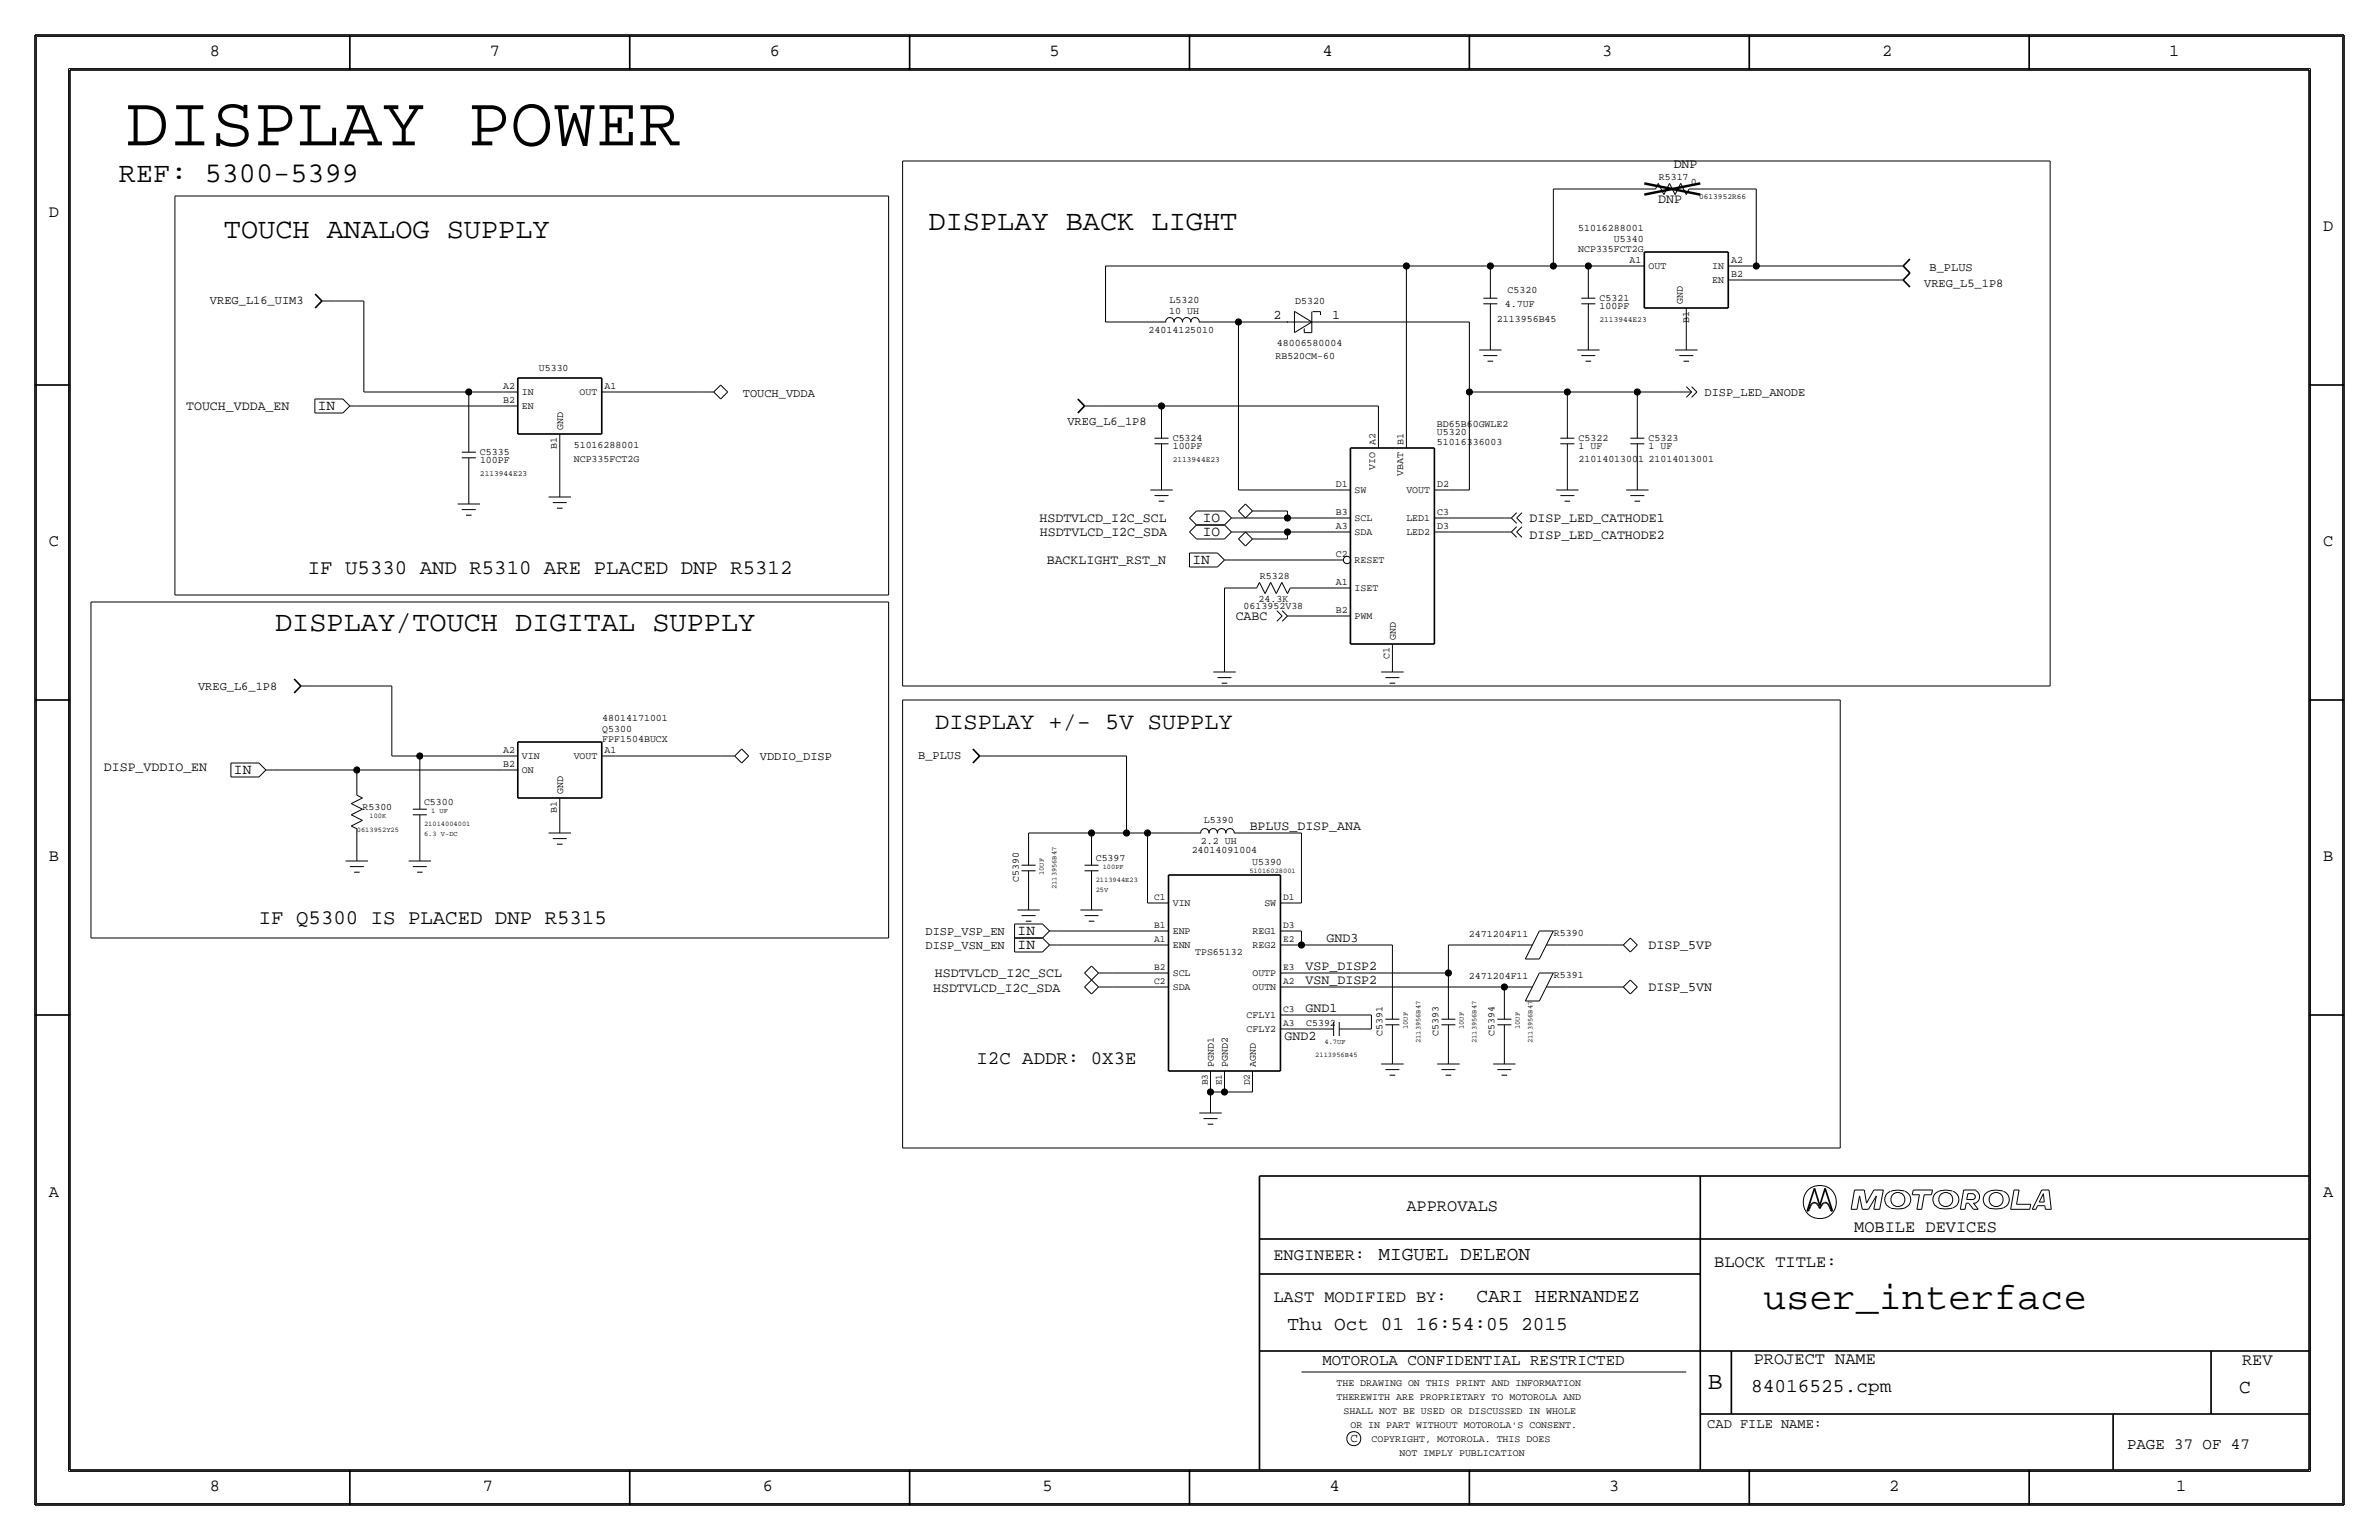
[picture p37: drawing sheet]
<svg xmlns="http://www.w3.org/2000/svg" width="432mm" height="279mm" viewBox="0 0 432 279" stroke-linecap="round" stroke-linejoin="round" font-family="sans-serif">
<defs><g id="words">
<text font-size="12.9" x="22.8" y="26.4">DISPLAY POWER</text>
<text font-size="7" x="320" y="237.5">user_interface</text>
<g font-size="5.2">
<text x="21.6" y="33">REF: 5300-5399</text>
<text x="168.6" y="41.7">DISPLAY BACK LIGHT</text>
<text x="40.6" y="43.2">TOUCH ANALOG SUPPLY</text>
<text x="49.9" y="114.5">DISPLAY/TOUCH DIGITAL SUPPLY</text>
</g>
<text font-size="4.5" x="310" y="252.1">B</text>
<text font-size="4.3" x="169.7" y="132.2">DISPLAY +/- 5V SUPPLY</text>
<g font-size="3.8">
<text x="55.9" y="104.1">IF U5330 AND R5310 ARE PLACED DNP R5312</text>
<text x="47" y="167.6">IF Q5300 IS PLACED DNP R5315</text>
</g>
<g font-size="3.5">
<text x="177.2" y="193">I2C ADDR: 0X3E</text>
<text x="250.2" y="228.6">MIGUEL DELEON</text>
<text x="268" y="236.2">CARI HERNANDEZ</text>
<text x="233.7" y="241.3">Thu Oct 01 16:54:05 2015</text>
<text x="317.9" y="252.6">84016525.cpm</text>
<text x="406.4" y="252.7">C</text>
</g>
<g font-size="3.1">
<text x="38.1" y="10.2">8</text>
<text x="88.9" y="10.2">7</text>
<text x="139.7" y="10.2">6</text>
<text x="190.5" y="10.2">5</text>
<text x="240" y="10.2">4</text>
<text x="290.8" y="10.2">3</text>
<text x="341.6" y="10.2">2</text>
<text x="393.7" y="10.2">1</text>
<text x="8.9" y="39.4">D</text>
<text x="421.6" y="41.9">D</text>
<text x="8.9" y="99.1">C</text>
<text x="421.6" y="99.1">C</text>
<text x="8.9" y="156.2">B</text>
<text x="421.6" y="156.2">B</text>
<text x="8.9" y="217.2">A</text>
<text x="255.3" y="219.7">APPROVALS</text>
<text x="421.6" y="217.2">A</text>
<text x="336.5" y="223.5">MOBILE DEVICES</text>
<text x="231.1" y="228.6">ENGINEER:</text>
<text x="311.2" y="229.9">BLOCK TITLE:</text>
<text x="231.1" y="236.2">LAST MODIFIED BY:</text>
<text x="318.3" y="247.5">PROJECT NAME</text>
<text x="407" y="247.6">REV</text>
<text x="38.1" y="270.5">8</text>
<text x="87.6" y="270.5">7</text>
<text x="138.4" y="270.5">6</text>
<text x="189.2" y="270.5">5</text>
<text x="241.3" y="270.5">4</text>
<text x="292.1" y="270.5">3</text>
<text x="342.9" y="270.5">2</text>
<text x="395" y="270.5">1</text>
</g>
<g font-size="2.9">
<text x="240" y="247.6">MOTOROLA CONFIDENTIAL RESTRICTED</text>
<text x="386.1" y="262.9">PAGE 37 OF 47</text>
</g>
<g font-size="2.6">
<text x="57.7" y="74.4">IN</text>
<text x="218.3" y="94.7">IO</text>
<text x="218.3" y="97.2">IO</text>
<text x="216.5" y="102.3">IN</text>
<text x="42.5" y="140.4">IN</text>
<text x="184.7" y="172.2">IN</text>
<text x="184.7" y="169.6">IN</text>
</g>
<text font-size="2.5" x="309.9" y="259.1">CAD FILE NAME:</text>
<g font-size="2.4">
<text x="303.8" y="30.5">DNP</text>
<text x="301" y="36.8">DNP</text>
<text x="231.1" y="57.9">2</text>
<text x="241.8" y="57.9">1</text>
<text x="33.8" y="74.4">TOUCH_VDDA_EN</text>
<text x="188.7" y="94.6">HSDTVLCD_I2C_SCL</text>
<text x="277.6" y="94.7">DISP_LED_CATHODE1</text>
<text x="188.7" y="97.3">HSDTVLCD_I2C_SDA</text>
<text x="277.6" y="97.8">DISP_LED_CATHODE2</text>
<text x="190" y="102.4">BACKLIGHT_RST_N</text>
<text x="224.3" y="112.5">CABC</text>
<text x="18.8" y="139.9">DISP_VDDIO_EN</text>
<text x="226.8" y="150.6">BPLUS_DISP_ANA</text>
<text x="240.8" y="170.9">GND3</text>
<text x="299.2" y="172.2">DISP_5VP</text>
<text x="169.4" y="179.9">HSDTVLCD_I2C_SDA</text>
<text x="169.7" y="177.3">HSDTVLCD_I2C_SCL</text>
<text x="237" y="178.6">VSN_DISP2</text>
<text x="237" y="176">VSP_DISP2</text>
<text x="299.2" y="179.8">DISP_5VN</text>
<text x="237" y="183.6">GND1</text>
<text x="233.2" y="188.7">GND2</text>
</g>
<text font-size="2.3" x="245.1" y="261.6">C</text>
<g font-size="2.2">
<text x="349.2" y="52.1">VREG_L5_1P8</text>
<text x="350.2" y="49.2">B_PLUS</text>
<text x="38.1" y="55.1">VREG_L16_UIM3</text>
<text x="134.8" y="72">TOUCH_VDDA</text>
<text x="309.4" y="71.9">DISP_LED_ANODE</text>
<text x="193.7" y="77.2">VREG_L6_1P8</text>
<text x="36" y="125.2">VREG_L6_1P8</text>
<text x="137.9" y="137.9">VDDIO_DISP</text>
<text x="166.6" y="137.7">B_PLUS</text>
<text x="168" y="169.7">DISP_VSP_EN</text>
<text x="168" y="172.2">DISP_VSN_EN</text>
</g>
<g font-size="1.8">
<text x="301.1" y="32.7">R5317</text>
<text x="306.9" y="33.6">0</text>
<text x="286.4" y="41.9">51016288001</text>
<text x="286.4" y="45.7">NCP335FCT2G</text>
<text x="292.9" y="43.9">U5340</text>
<text x="295.8" y="47.8">A1</text>
<text x="314.2" y="47.8">A2</text>
<text x="273.6" y="53.1">C5320</text>
<text x="299.2" y="48.9">OUT</text>
<text x="310.8" y="51.4">EN</text>
<text x="310.8" y="48.9">IN</text>
<text x="314.2" y="50.3">B2</text>
<text x="212.2" y="57">10 UH</text>
<text x="212.3" y="54.9">L5320</text>
<text x="235.1" y="55.1">D5320</text>
<text x="271.7" y="58.5">2113956B45</text>
<text x="273.1" y="55.6">4.7UF</text>
<text x="290.3" y="56.1">100PF</text>
<text x="290.3" y="54.6">C5321</text>
<text x="305.5" y="55.1" transform="rotate(-90 305.5 55.1)">GND</text>
<text x="306.6" y="58.6" transform="rotate(-90 306.6 58.6)">B1</text>
<text x="208.5" y="60.5">24014125010</text>
<text x="231.5" y="65.1">RB520CM-60</text>
<text x="231.8" y="62.7">48006580004</text>
<text x="91.3" y="70.6">A2</text>
<text x="94.7" y="71.7">IN</text>
<text x="97.8" y="67.3">U5330</text>
<text x="105.2" y="71.7">OUT</text>
<text x="109.7" y="70.6">A1</text>
<text x="91.3" y="73.2">B2</text>
<text x="94.7" y="74.3">EN</text>
<text x="102.2" y="78" transform="rotate(-90 102.2 78)">GND</text>
<text x="260.8" y="77.5">BD65B60GWLE2</text>
<text x="87.1" y="82.5">C5335</text>
<text x="101.1" y="81.4" transform="rotate(-90 101.1 81.4)">B1</text>
<text x="104.1" y="81.3">51016288001</text>
<text x="104.1" y="83.8">NCP335FCT2G</text>
<text x="212.9" y="81.5">100PF</text>
<text x="212.9" y="80">C5324</text>
<text x="249.7" y="80.8" transform="rotate(-90 249.7 80.8)">A2</text>
<text x="254.8" y="80.8" transform="rotate(-90 254.8 80.8)">B1</text>
<text x="260.8" y="78.9">U5320</text>
<text x="260.8" y="80.7">51016336003</text>
<text x="286.5" y="81.5">1 UF</text>
<text x="286.5" y="83.8">21014013001</text>
<text x="286.5" y="80">C5322</text>
<text x="299.2" y="83.8">21014013001</text>
<text x="299.2" y="80">C5323</text>
<text x="299.2" y="81.5">1 UF</text>
<text x="87.1" y="84.1">100PF</text>
<text x="242.4" y="88.4">D1</text>
<text x="245.9" y="89.5">SW</text>
<text x="249.6" y="85.3" transform="rotate(-90 249.6 85.3)">VIO</text>
<text x="254.7" y="86.4" transform="rotate(-90 254.7 86.4)">VBAT</text>
<text x="255.3" y="89.5">VOUT</text>
<text x="260.9" y="88.4">D2</text>
<text x="242.4" y="93.5">B3</text>
<text x="245.9" y="94.6">SCL</text>
<text x="255.3" y="94.6">LED1</text>
<text x="260.9" y="93.5">C3</text>
<text x="242.4" y="96">A3</text>
<text x="242.4" y="101.1">C2</text>
<text x="245.9" y="97.1">SDA</text>
<text x="255.3" y="97.1">LED2</text>
<text x="260.9" y="96">D3</text>
<text x="228.7" y="105.1">R5328</text>
<text x="242.4" y="106.2">A1</text>
<text x="245.9" y="107.3">ISET</text>
<text x="245.9" y="102.2">RESET</text>
<text x="225.7" y="110.5">0613952V38</text>
<text x="228.4" y="109.2">24.3K</text>
<text x="242.4" y="111.3">B2</text>
<text x="245.9" y="112.4">PWM</text>
<text x="252.2" y="119.5" transform="rotate(-90 252.2 119.5)">C1</text>
<text x="253.3" y="116.1" transform="rotate(-90 253.3 116.1)">GND</text>
<text x="109.3" y="130.8">48014171001</text>
<text x="91.3" y="136.7">A2</text>
<text x="94.7" y="137.8">VIN</text>
<text x="104.1" y="137.8">VOUT</text>
<text x="109.3" y="132.8">Q5300</text>
<text x="109.3" y="134.6">FPF1504BUCX</text>
<text x="109.7" y="136.7">A1</text>
<text x="91.3" y="139.2">B2</text>
<text x="94.7" y="140.3">ON</text>
<text x="65.8" y="147">R5300</text>
<text x="77" y="146.1">C5300</text>
<text x="101.1" y="147.5" transform="rotate(-90 101.1 147.5)">B1</text>
<text x="102.2" y="144" transform="rotate(-90 102.2 144)">GND</text>
<text x="218.5" y="149.4">L5390</text>
<text x="216.3" y="154.7">24014091004</text>
<text x="218" y="153.2">2.2 UH</text>
<text x="184.9" y="159.9" transform="rotate(-90 184.9 159.9)">C5390</text>
<text x="198.9" y="156.2">C5397</text>
<text x="227.3" y="156.9">U5390</text>
<text x="212.9" y="164.4">VIN</text>
<text x="229.5" y="164.4">SW</text>
<text x="212.9" y="169.5">ENP</text>
<text x="212.9" y="172.1">ENN</text>
<text x="216.9" y="173.2">TPS65132</text>
<text x="227.3" y="169.5">REG1</text>
<text x="227.3" y="172.1">REG2</text>
<text x="266.6" y="169.9">2471204F11</text>
<text x="282" y="169.8">R5390</text>
<text x="212.9" y="179.7">SDA</text>
<text x="212.9" y="177.1">SCL</text>
<text x="227.3" y="177.1">OUTP</text>
<text x="227.3" y="179.7">OUTN</text>
<text x="266.6" y="177.5">2471204F11</text>
<text x="282" y="177.4">R5391</text>
<text x="226.2" y="184.8">CFLY1</text>
<text x="226.2" y="187.3">CFLY2</text>
<text x="237.1" y="186.2">C5392</text>
<text x="251" y="187.9" transform="rotate(-90 251 187.9)">C5391</text>
<text x="261.1" y="187.9" transform="rotate(-90 261.1 187.9)">C5393</text>
<text x="271.3" y="187.9" transform="rotate(-90 271.3 187.9)">C5394</text>
<text x="220.3" y="193.5" transform="rotate(-90 220.3 193.5)">PGND1</text>
<text x="222.9" y="193.5" transform="rotate(-90 222.9 193.5)">PGND2</text>
<text x="227.9" y="193.5" transform="rotate(-90 227.9 193.5)">AGND</text>
<text x="242.6" y="251.5">THE DRAWING ON THIS PRINT AND INFORMATION</text>
<text x="242.6" y="254">THEREWITH ARE PROPRIETARY TO MOTOROLA AND</text>
<text x="243.8" y="256.5">SHALL NOT BE USED OR DISCUSSED IN WHOLE</text>
<text x="245.1" y="259.1">OR IN PART WITHOUT MOTOROLA'S CONSENT.</text>
<text x="248.9" y="261.6">COPYRIGHT, MOTOROLA. THIS DOES</text>
<text x="254" y="264.2">NOT IMPLY PUBLICATION</text>
</g>
<g font-size="1.7">
<text x="209.5" y="163.3">C1</text>
<text x="232.9" y="163.3">D1</text>
<text x="209.5" y="168.4">B1</text>
<text x="209.5" y="170.9">A1</text>
<text x="232.9" y="170.9">E2</text>
<text x="232.9" y="168.4">D3</text>
<text x="209.5" y="178.6">C2</text>
<text x="209.5" y="176">B2</text>
<text x="232.9" y="176">E3</text>
<text x="232.9" y="178.6">A2</text>
<text x="232.9" y="183.6">C3</text>
<text x="232.9" y="186.2">A3</text>
<text x="219.2" y="196.9" transform="rotate(-90 219.2 196.9)">B3</text>
<text x="221.7" y="196.9" transform="rotate(-90 221.7 196.9)">E1</text>
<text x="226.8" y="196.9" transform="rotate(-90 226.8 196.9)">D2</text>
</g>
<g font-size="1.4">
<text x="308.4" y="36.1">0613952R66</text>
<text x="290.3" y="58.4">2113944E23</text>
<text x="212.9" y="83.8">2113944E23</text>
<text x="87.1" y="86.4">2113944E23</text>
</g>
<g font-size="1.3">
<text x="67.1" y="148.4">100K</text>
<text x="77" y="149.9">21014004001</text>
<text x="78.2" y="147.6">1 UF</text>
<text x="64.8" y="151">0613952Y25</text>
<text x="77" y="151.6">6.3 V-DC</text>
<text x="189.5" y="158.8" transform="rotate(-90 189.5 158.8)">10UF</text>
<text x="191.8" y="161.3" transform="rotate(-90 191.8 161.3)">2113956B47</text>
<text x="198.9" y="161.8">25V</text>
<text x="198.9" y="160">2113944E23</text>
<text x="200.2" y="157.7">100PF</text>
<text x="226.8" y="158.3">51016028001</text>
<text x="238.7" y="191.8">2113956B45</text>
<text x="240.4" y="189.5">4.7UF</text>
<text x="255.5" y="186.7" transform="rotate(-90 255.5 186.7)">10UF</text>
<text x="257.8" y="189.3" transform="rotate(-90 257.8 189.3)">2113956B47</text>
<text x="265.7" y="186.7" transform="rotate(-90 265.7 186.7)">10UF</text>
<text x="268" y="189.3" transform="rotate(-90 268 189.3)">2113956B47</text>
<text x="275.8" y="186.7" transform="rotate(-90 275.8 186.7)">10UF</text>
<text x="278.1" y="189.3" transform="rotate(-90 278.1 189.3)">2113956B47</text>
</g>
</g></defs>
<g fill="none" stroke="#000" stroke-width=".18">
<path d="M6.6 6.6h418.6zM6.6 6.6v266.2zM12.4 12.4v254.6zM12.4 12.4h407zM419.4 12.4v254.6zM425.2 6.6v266.2zM31.7 35.6v72.3zM31.8 35.6h129.5zM161.3 35.6v72.3zM163.8 29.2v95.3zM163.8 29.2h208.3zM281.9 34.3v14z"/>
<path d="M281.9 34.3h16.6zM298.5 34.3h2zM301 33.3l-.5 1zM301 33.3l1 2zM303 33.3l-1 2zM303 33.3l1 2zM305.1 33.3l1 2zM305.1 33.3l-1.1 2zM306.6 34.3l-.5 1zM306.6 34.3h2zM308.6 34.3h10.2zM318.8 34.3v14z"/>
<path d="M372.1 29.2v95.3zM58.4 54.6h2.6zM61 54.6h5zM66 54.6v16.5zM200.7 48.3h54.6zM200.7 48.3v10.1zM200.7 58.4h8.8zM209.6 58.4h2zM211.6 58.5a.75 .75 0 0 1 .7-.9 .75 .75 0 0 1 .8 .9M213.1 58.5a.75 .75 0 0 1 .7-.9 .75 .75 0 0 1 .8 .9M214.6 58.5a.75 .75 0 0 1 .8-.9 .75 .75 0 0 1 .7 .9M216.2 58.5a.75 .75 0 0 1 .7-.9 .75 .75 0 0 1 .7 .9"/>
<path d="M217.7 58.4h2zM219.7 58.4h5.1zM224.8 58.4v30.5zM224.8 58.4h6.3zM231.1 58.4h2.7zM233.6 58.4h.5zM234.1 58.4h4zM234.9 56.5l3.2 1.9zM234.9 56.5v3.9zM236.7 59.6v.8zM238.1 58.4h.6zM238.1 56.5v3.9z"/>
<path d="M238.3 56.5h1.4zM238.7 58.4h2.6zM239.7 56.5v.6zM241.3 58.4h25.4zM255.3 48.3v30.4zM255.3 48.3h15.2zM266.7 58.4v12.7zM269.2 55.1h2.6zM269.2 54.1h2.6zM270.5 59.7v1.3zM270.5 48.3v1.2zM270.5 55.1v4.6z"/>
<path d="M270.5 49.5v4.6zM270.5 48.3h11.4zM281.9 48.3h6.4zM287 55.1h2.6zM287 54.1h2.6zM288.3 48.3h7.6zM288.3 59.7v1.3zM288.3 48.3v1.2zM288.3 55.1v4.6zM288.3 49.5v4.6zM295.9 48.3h2.5zM306.1 58.4v2.6z"/>
<path d="M306.1 55.9v2.5zM313.7 50.8h2.5zM313.7 48.3h2.5zM316.2 50.8h26.7zM316.2 48.3h2.6zM318.8 48.3h24.1zM342.9 50.8h2.5zM342.9 48.3h2.5zM57.1 72.4h5.1zM57.1 72.4v2.5zM57.1 74.9h5.1zM62.2 72.4l1.3 1.3z"/>
<path d="M63.5 73.7l-1.3 1.2zM63.5 73.7h1.3zM64.8 73.7h26.6zM66 71.1h19.1zM85.1 71.1h6.3zM85.1 71.1v6.4zM85.1 77.5v4.5zM91.4 73.7h2.6zM91.4 71.1h2.6zM101.6 78.7v2.6zM109.2 71.1h2.6zM111.8 71.1h15.2z"/>
<path d="M127 71.1h2.5zM129.5 71.1l1.3 1.3zM129.5 71.1l1.3-1.3zM130.8 69.8l1.3 1.3zM132.1 71.1l-1.3 1.3zM196.9 73.7h2.5zM199.4 73.7h11.4zM209.6 79.5h2.5zM210.8 73.7v1.2zM210.8 74.9v4.6zM210.8 73.7h39.4zM234.9 60.4l3.2-2z"/>
<path d="M236.7 60.4h1.4zM250.2 73.7v5zM250.2 78.7v2.6zM255.3 78.7v2.6zM266.7 71.1h17.8zM266.7 71.1v17.8zM268.5 63.5h4zM269.2 64.5h2.6zM270 65.5h1zM270.5 61v2.5zM283.2 79.5h2.6zM284.5 71.1h12.7z"/>
<path d="M284.5 71.1v3.8zM284.5 74.9v4.6zM286.3 63.5h4zM287 64.5h2.6zM287.8 65.5h1zM288.3 61v2.5zM295.9 79.5h2.5zM297.2 71.1h7.6zM297.2 71.1v3.8zM297.2 74.9v4.6zM304 63.5h4.1zM304.8 71.1h2.2z"/>
<path d="M304.8 64.5h2.5zM305.6 65.5h1zM306.1 61v2.5zM306.1 72.1l.9-1zM306.1 70.2l.9 .9zM307 72.1l1-1zM307 70.2l1 .9zM83.1 91.4h4zM83.8 82h2.6zM83.8 92.5h2.6zM83.8 83.1h2.6zM84.6 93.5h1z"/>
<path d="M85.1 87.6v1.3zM85.1 83.1v4.5zM85.1 88.9v2.5zM99.6 90.2h4zM100.3 91.2h2.6zM101.1 92.2h1zM101.6 81.3v6.3zM101.6 87.6v2.6zM208.8 88.9h4.1zM209.5 80.5h2.6zM209.6 89.9h2.5zM210.3 90.9h1z"/>
<path d="M210.8 85.1v1.3zM210.8 80.5v4.6zM210.8 86.4v2.5zM215.9 96.5l1.3 1.3zM215.9 94l1.3 1.3zM217.2 95.2l-1.3 1.3zM217.2 92.7l-1.3 1.3zM217.2 97.8h5zM217.2 95.2h5zM217.2 92.7h5zM222.2 95.2l1.3 1.3zM222.2 92.7l1.3 1.3z"/>
<path d="M223.5 96.5h1.3zM223.5 96.5l-1.3 1.3zM223.5 94h1.3zM223.5 94l-1.3 1.3zM224.8 88.9h17.8zM224.8 97.8l1.3 1.3zM224.8 92.7l1.3 1.3zM224.8 94h8.9zM224.8 96.5h8.9zM226.1 96.5l-1.3 1.3zM226.1 91.4l-1.3 1.3zM226.1 96.5l1.2 1.3z"/>
<path d="M226.1 91.4l1.2 1.3zM227.3 97.8h2.6zM227.3 92.7h2.6zM227.3 97.8l-1.2 1.3zM227.3 92.7l-1.2 1.3zM229.9 92.7h3.8zM229.9 97.8h3.8zM233.7 94h8.9zM233.7 96.5h8.9zM233.7 92.7v1.3zM233.7 96.5v1.3zM242.6 96.5h2.5z"/>
<path d="M242.6 94h2.5zM242.6 88.9h2.5zM260.4 96.5h2.5zM260.4 94h2.5zM260.4 88.9h2.5zM262.9 88.9h3.8zM262.9 94h10.2zM262.9 96.5h10.2zM273 94h1.3zM273 96.5h1.3zM274.3 94l1 .9zM274.3 96.5l1 1z"/>
<path d="M275.3 94l1 .9zM275.3 93l-1 1zM275.3 96.5l1 1zM275.3 95.6l-1 .9zM276.3 93l-1 1zM276.3 95.6l-1 .9zM282.4 88.9h4.1zM283.2 80.5h2.5zM283.2 89.9h2.6zM284 90.9h1zM284.5 85.1v1.3zM284.5 80.5v4.6z"/>
<path d="M284.5 86.4v2.5zM295.1 88.9h4.1zM295.9 80.5h2.5zM295.9 89.9h2.5zM296.7 90.9h1zM297.2 85.1v1.3zM297.2 80.5v4.6zM297.2 86.4v2.5zM16.5 109.2v61zM16.5 109.2h144.8zM31.7 107.9h129.6zM161.3 109.2v61z"/>
<path d="M215.9 100.3h5.1zM215.9 100.3v2.6zM215.9 102.9h5.1zM221 100.3l1.3 1.3zM222.2 101.6h1.3zM222.2 106.7h3.9zM222.2 106.7v12.7zM222.2 101.6l-1.2 1.3zM222.2 119.4v2.5zM223.5 101.6h19.1zM226.1 106.7h2zM228.6 105.7l-.5 1z"/>
<path d="M228.6 105.7l1 2zM230.6 105.7l-1 2zM230.6 105.7l1 2zM231.7 110.8l1 1zM232.7 105.7l-1.1 2zM232.7 105.7l1 2zM232.7 111.8l-1 .9zM232.7 110.8l1 1zM233.7 111.8l-1 .9zM233.7 111.8h1.3zM234.2 106.7l-.5 1zM234.2 106.7h2z"/>
<path d="M234.9 111.8h7.7zM236.2 106.7h6.4zM242.6 111.8h2.5zM242.6 106.7h2.5zM242.6 101.6h1.2zM252.7 119.4v2.5zM252.7 116.8v2.6zM41.9 138.4h5.1zM41.9 138.4v2.6zM47 138.4l1.3 1.3zM48.3 139.7h1.2zM48.3 139.7l-1.3 1.3z"/>
<path d="M49.5 139.7h15.3zM54.6 124.5h2.5zM57.1 124.5h14zM64.8 139.7h26.6zM64.8 139.7v2.5zM71.1 137.2h5.1zM71.1 124.5v12.7zM76.2 137.2h15.2zM76.2 137.2v5zM91.4 139.7h2.6zM91.4 137.2h2.6zM109.2 137.2h2.6z"/>
<path d="M111.8 137.2h19zM130.8 137.2h2.5zM133.3 137.2l1.3 1.2zM133.3 137.2l1.3-1.3zM134.6 135.9l1.3 1.3zM135.9 137.2l-1.3 1.2zM163.8 124.5h208.3zM163.8 127v81.3zM163.8 127h170.2zM177.8 137.2h2.5zM180.3 137.2h24.2zM204.5 137.2v13.9z"/>
<path d="M220.2 121.9h4.1zM221 122.9h2.5zM221.7 124h1.1zM250.7 121.9h4.1zM251.5 122.9h2.5zM252.2 124h1zM334 127v81.3zM41.9 141h5.1zM62.7 156.2h4.1zM63.5 157.2h2.5zM63.8 145.8l2 1zM63.8 149.9l2-1.1z"/>
<path d="M63.8 147.8l2-1zM63.8 147.8l2 1zM63.8 145.8l2-1zM63.8 149.9l1 .5zM64.3 158.2h1zM64.8 144.3l1 .5zM64.8 152.4v1.3zM64.8 142.2v2.1zM64.8 150.4v2zM64.8 153.7v2.5zM74.2 156.2h4zM74.9 147.8h2.6z"/>
<path d="M74.9 146.8h2.6zM74.9 157.2h2.6zM75.7 158.2h1zM76.2 152.4v1.3zM76.2 147.8v4.6zM76.2 142.2v4.6zM76.2 153.7v2.5zM99.6 151.1h4zM100.3 152.1h2.6zM101.1 153.2h1zM101.6 147.3v1.3zM101.6 148.6v2.5z"/>
<path d="M101.6 144.8v2.5zM185.4 158h2.6zM185.4 157h2.6zM186.7 151.1h11.4zM186.7 151.1v1.3zM186.7 158v4.6zM186.7 152.4v4.6zM196.8 158h2.6zM196.9 157h2.5zM198.1 151.1h6.4zM198.1 151.1v1.3zM198.1 158v4.6z"/>
<path d="M198.1 152.4v4.6zM204.5 151.1h3.8zM208.3 151.1h7.6zM208.3 151.1v12.7zM215.9 151.1h2zM217.9 151.2a.75 .75 0 0 1 .8-.9 .75 .75 0 0 1 .7 .9M219.5 151.2a.75 .75 0 0 1 .7-.9 .75 .75 0 0 1 .7 .9M221 151.2a.75 .75 0 0 1 .7-.9 .75 .75 0 0 1 .8 .9M222.5 151.2a.75 .75 0 0 1 .7-.9 .75 .75 0 0 1 .8 .9M224 151.1h2.1zM226.1 151.1h10.1zM236.2 151.1v12.7z"/>
<path d="M16.5 170.2h144.8zM184.1 170.2h5.1zM184.1 170.2v2.5zM184.1 172.7h5.1zM184.1 167.6h5.1zM184.1 167.6v2.6zM184.7 165.1h4zM185.4 166.1h2.6zM186.2 167.1h1zM186.7 162.6v2.5zM189.2 170.2l1.3 1.2zM189.2 167.6l1.3 1.3z"/>
<path d="M190.5 171.4h1.3zM190.5 168.9h1.3zM190.5 171.4l-1.3 1.3zM190.5 168.9l-1.3 1.3zM191.8 171.4h17.7zM191.8 168.9h17.7zM196.1 165.1h4.1zM196.8 176.5l1.3 1.3zM196.8 179.1l1.3 1.2zM196.9 166.1h2.5zM197.6 167.1h1zM198.1 162.6v2.5z"/>
<path d="M198.1 175.3l-1.3 1.2zM198.1 177.8l-1.3 1.3zM198.1 175.3l1.3 1.2zM198.1 177.8l1.3 1.3zM199.4 176.5l-1.3 1.3zM199.4 179.1l-1.3 1.2zM199.4 176.5h2.5zM199.4 179.1h2.5zM201.9 176.5h7.7zM201.9 179.1h7.7zM208.3 163.8h1.2zM209.5 163.8h2.6z"/>
<path d="M209.5 171.4h2.6zM209.5 168.9h2.6zM209.5 176.5h2.6zM209.5 179.1h2.6zM232.4 171.4h2.5zM232.4 179.1h2.5zM232.4 163.8h2.5zM232.4 168.9h2.5zM232.4 176.5h2.5zM234.9 171.4h1.3zM234.9 179.1h38.1zM234.9 176.5h28z"/>
<path d="M234.9 168.9h1.3zM234.9 163.8h1.3zM236.2 168.9v2.5zM236.2 171.4h16.5zM252.7 171.5v8.8zM262.9 171.4h11.4zM262.9 171.4v5.1zM262.9 176.5v3.8zM273 179.1h1.3zM273 179.1v1.2zM274.3 171.4h3.8zM274.3 179.1h3.8z"/>
<path d="M276.9 174h2.5zM279.4 168.9l-2.5 5.1zM279.4 176.5l-2.5 5.1zM279.4 168.9h2.5zM279.4 176.5h2.5zM280.7 171.4h3.8zM280.7 179.1h3.8zM281.9 168.9l-2.5 5.1zM281.9 176.5l-2.5 5.1zM284.5 179.1h7.6zM284.5 171.4h7.6zM292.1 171.4h2.5z"/>
<path d="M292.1 179.1h2.5zM294.6 171.4l1.3 1.3zM294.6 171.4l1.3-1.2zM294.6 179.1l1.3 1.2zM295.9 170.2l1.3 1.2zM295.9 177.8l1.3 1.3zM295.9 177.8l-1.3 1.3zM297.2 171.4l-1.3 1.3zM297.2 179.1l-1.3 1.2zM219.7 198.1h2.5zM219.7 198.1v1.3zM219.7 196.8v1.3z"/>
<path d="M219.7 194.3v2.5zM219.7 199.4v2.5zM222.2 198.1h5.1zM222.2 196.9v1.2zM222.2 194.3v2.5zM227.3 196.9v1.2zM227.3 194.3v2.5zM232.4 186.7h2.5zM232.4 184.1h2.5zM234.9 184.1h14zM234.9 186.7h2.6zM237.5 186.7h4.6z"/>
<path d="M242.1 185.4v2.6zM243.1 185.4v2.6zM243.1 186.7h4.5zM247.6 186.7h1.3zM248.9 184.1v2.6zM250.7 193h4.1zM251.5 185.9h2.5zM251.5 184.9h2.5zM251.5 194.1h2.5zM252.2 195.1h1zM252.7 185.9v4.6zM252.7 180.3v4.6z"/>
<path d="M252.7 190.5v2.5zM260.9 193h4zM261.6 185.9h2.6zM261.6 184.9h2.6zM261.6 194.1h2.6zM262.4 195.1h1zM262.9 185.9v4.6zM262.9 180.3v4.6zM262.9 190.5v2.5zM271 193h4.1zM271.8 194.1h2.5zM271.8 184.9h2.5z"/>
<path d="M271.8 185.9h2.5zM272.5 195.1h1.1zM273 190.5v2.5zM273 185.9v4.6zM273 180.3v4.6zM276.9 181.6h2.5zM163.8 208.3h170.2zM217.7 201.9h4zM218.4 202.9h2.6zM219.2 204h1zM336 219.4h1.1zM336.6 215.9h1.8z"/>
<path d="M336.6 215.9l-.6 3.5zM337.5 217l-.4 2.4zM337.5 217l.5 2.4zM338 219.4h1.1zM338.4 215.9l.4 2.4zM340.1 219.4h1.1zM340.1 215.9h1.7zM340.1 215.9l-1.3 2.4zM340.6 217l-1.5 2.4zM340.6 217l-.5 2.4zM341.8 215.9l-.6 3.5zM343.1 216.2a1.6 1.6 0 0 0-1 1.5 1.6 1.6 0 0 0 1.1 1.5"/>
<path d="M345.7 216.1h-.2a4 4 0 0 0-2.3 .1M345.7 216.2a1.59 1.59 0 0 1 1.1 1.5 1.59 1.59 0 0 1-1.1 1.5 5.1 5.1 0 0 1-2.5 0M347.1 216.8h1.3zM347.3 215.9l-.2 .9zM347.3 215.9h3.5zM347.9 219.4h.9zM348.4 216.8l-.5 2.6zM349.2 216.8l-.4 2.6zM349.2 216.8h1.4zM350.8 215.9l-.2 .9zM354.4 216.1a3.1 3.1 0 0 0-3.3 .7 1.62 1.62 0 0 0 .8 2.4M354.4 219.2a5.1 5.1 0 0 1-2.5 0"/>
<path d="M354.5 216.2a1.59 1.59 0 0 1 1 1.5 1.59 1.59 0 0 1-1 1.5M355.8 219.4h.9zM356.4 215.9l-.6 3.5zM356.4 215.9h2.2zM356.9 218.3l-.2 1.1zM356.9 218.3h.4zM357 217.6h1.2zM357.2 216.6l-.2 1zM357.2 216.6h1zM357.3 218.3l.9 1.1zM358.1 216.7a.5 .5 0 0 1 .4 .4 .5 .5 0 0 1-.4 .5M358.2 219.4h.9z"/>
<path d="M358.2 218.3l.9 1.1zM358.2 218.3h.4zM358.5 216a1.24 1.24 0 0 1 .8 1.1 1.24 1.24 0 0 1-.8 1.2M363.5 216.1a3.1 3.1 0 0 0-3.3 .7 1.62 1.62 0 0 0 .8 2.4M363.6 219.2a5.1 5.1 0 0 1-2.6 0M363.6 216.2a1.59 1.59 0 0 1 1.1 1.5 1.59 1.59 0 0 1-1.1 1.5M364.9 219.4h3.5zM365.6 215.9l-.7 3.5zM365.6 215.9h.9zM366 218.5h2.6zM366.5 215.9l-.5 2.6zM368.6 218.5l-.2 .9z"/>
<path d="M368.9 219.4h.6zM369.8 218.7h1.3zM369.8 218.7l-.3 .7zM370.1 218.1h.9zM370.6 215.9l-1.7 3.5zM370.6 215.9h1.3zM370.9 216.6l-.8 1.5zM370.9 216.6l.1 1.5zM371.1 218.7l.1 .7zM371.2 219.4h1.1zM371.9 215.9l.4 3.5zM236.2 248.9h69.9z"/>
<path d="M6.6 272.8h418.6zM12.4 267h407z"/>
<circle cx="244.5" cy="101.6" r=".67"/>
<circle cx="330.3" cy="218.1" r="3"/>
<circle cx="344.5" cy="217.6" r="1.28"/>
<circle cx="353.2" cy="217.6" r="1.28"/>
<circle cx="362.3" cy="217.6" r="1.28"/>
<circle cx="245.7" cy="261" r="1.28"/>
</g>
<g fill="#000" stroke="#000" stroke-width=".18">
<circle cx="224.8" cy="58.4" r=".56"/>
<circle cx="255.3" cy="48.3" r=".56"/>
<circle cx="270.5" cy="48.3" r=".56"/>
<circle cx="281.9" cy="48.3" r=".56"/>
<circle cx="288.3" cy="48.3" r=".56"/>
<circle cx="318.8" cy="48.3" r=".56"/>
<circle cx="85.1" cy="71.1" r=".56"/>
<circle cx="210.8" cy="73.7" r=".56"/>
<circle cx="266.7" cy="71.1" r=".56"/>
<circle cx="284.5" cy="71.1" r=".56"/>
<circle cx="297.2" cy="71.1" r=".56"/>
<circle cx="233.7" cy="96.5" r=".56"/>
<circle cx="233.7" cy="94" r=".56"/>
<circle cx="64.8" cy="139.7" r=".56"/>
<circle cx="76.2" cy="137.2" r=".56"/>
<circle cx="198.1" cy="151.1" r=".56"/>
<circle cx="204.5" cy="151.1" r=".56"/>
<circle cx="208.3" cy="151.1" r=".56"/>
<circle cx="236.2" cy="171.4" r=".56"/>
<circle cx="262.9" cy="176.5" r=".56"/>
<circle cx="273" cy="179.1" r=".56"/>
<circle cx="219.7" cy="198.1" r=".56"/>
<circle cx="222.2" cy="198.1" r=".56"/>
</g>
<g fill="none" stroke="#000" stroke-width=".3">
<path d="M6.3 6.4v266.7zM6.4 6.4h419zM12.7 12.7h406.4zM12.7 12.7v254zM63.5 6.4v6.3zM114.3 6.4v6.3zM165.1 6.4v6.3zM215.9 6.3v6.4zM266.7 6.4v6.3zM317.5 6.4v6.3zM368.3 6.4v6.3zM419.1 12.7v254z"/>
<path d="M425.4 6.4v266.7zM57.2 53.3l1.2 1.3zM58.4 54.6l-1.2 1.3zM298.4 55.9h15.3zM298.4 45.7v10.2zM298.5 45.7h15.2zM313.7 45.7v10.2zM345.4 50.8l1.3 1.3zM345.4 48.3l1.3 1.2zM346.7 49.5l-1.3 1.3zM346.7 47l-1.3 1.3zM6.3 69.8h6.4z"/>
<path d="M94 68.6v10.1zM94 68.6h15.2zM94 78.7h15.2zM109.2 68.6v10.1zM195.6 72.4l1.3 1.3zM196.8 73.7l-1.2 1.2zM419.1 69.8h6.3zM245.1 81.3h15.2zM245.1 81.3v35.5zM260.3 81.3v35.5zM245.1 116.8h15.2zM6.3 127h6.4z"/>
<path d="M53.4 123.2l1.2 1.3zM54.6 124.5l-1.2 1.2zM94 134.6v10.2zM94 134.6h15.2zM109.2 134.6v10.2zM176.6 135.9l1.2 1.3zM177.8 137.2l-1.2 1.2zM419.1 127h6.3zM94 144.8h15.2zM212.1 158.8v35.5zM212.1 158.8h20.3zM232.4 158.8v35.5z"/>
<path d="M6.3 184.1h6.4zM212.1 194.3h20.3zM419.1 184.1h6.3zM228.6 213.4v53.3zM228.6 213.4h190.5zM308.6 213.4v53.3zM328 219.7h.2zM328.4 219.4l-.2 .3zM328.6 218.8l-.2 .6zM328.8 218.5l-.2 .3zM329 218.3l.2-.1zM329 218.3l-.2 .2z"/>
<path d="M329.2 218.2h.2zM329.3 215.6l-1.3 4.1zM329.3 215.6l1 3.1zM329.4 218.2l.2 .1zM329.6 218.3l.3 .2zM329.9 218.5l.2 .3zM330.1 218.8l.2 .5zM330.5 218.8l-.2 .5zM330.8 218.5l-.3 .3zM331 218.3l-.2 .2zM331 218.3l.2-.1zM331.2 218.2h.2z"/>
<path d="M331.3 215.6l1.3 4.1zM331.3 215.6l-1 3.1zM331.4 218.2l.2 .1zM331.6 218.3l.2 .2zM331.8 218.5l.2 .3zM332 218.8l.3 .6zM332.3 219.4l.1 .3zM332.4 219.7h.2zM228.6 231.1h80zM228.6 224.8h190.5zM228.6 245.1h190.5zM308.6 256.5h110.5z"/>
<path d="M314.2 245.1v11.4zM383.5 256.5v10.2zM401.3 245.1v11.4zM6.4 273h419zM12.7 266.7h406.4zM63.5 266.7v6.4zM114.3 266.7v6.4zM165.1 266.7v6.4zM215.9 266.7v6.3zM266.7 266.7v6.4zM317.5 266.7v6.4zM368.3 266.7v6.4z"/>
</g>
<path d="M298.4 35.3l10.2-2zM298.4 33.3l10.2 2z" fill="none" stroke="#000" stroke-width=".45"/>
<use href="#words"/>
</svg>
